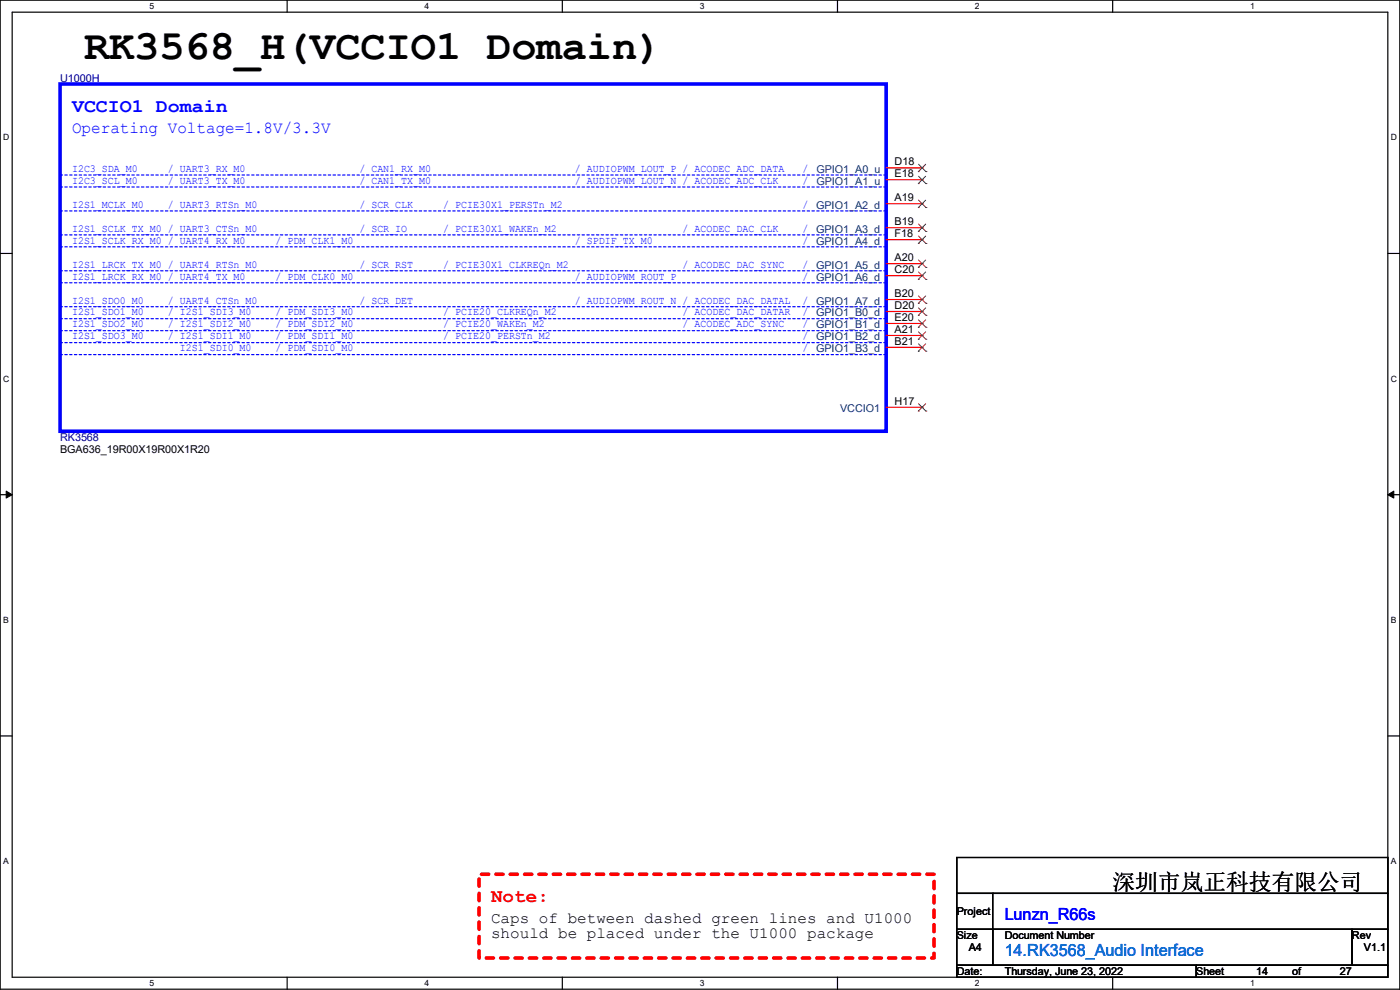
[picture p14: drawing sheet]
<svg xmlns="http://www.w3.org/2000/svg" width="297mm" height="210mm" viewBox="0 0 297 210" stroke-linecap="round" stroke-linejoin="round" font-family="sans-serif">
<defs><g id="words">
<text font-size="8.9" x="17.8" y="12.5">RK3568_H(VCCIO1 Domain)</text>
<text font-size="4.8" x="236" y="188.8">深圳市岚正科技有限公司</text>
<text font-size="4.1" fill="#00f" x="15.3" y="23.8">VCCIO1 Domain</text>
<text font-size="4.1" fill="#f00" x="104.2" y="191.4">Note:</text>
<g font-size="3.6" fill="#00f">
<text x="15.3" y="28.2">Operating Voltage=1.8V/3.3V</text>
<text x="213.1" y="195.2">Lunzn_R66s</text>
</g>
<text font-size="3.6" fill="#0080ff" x="213.1" y="202.9">14.RK3568_Audio Interface</text>
<g font-size="3.3">
<text x="104.2" y="195.7">Caps of between dashed green lines and U1000</text>
<text x="104.2" y="199">should be placed under the U1000 package</text>
</g>
<g font-size="2.3" fill="#000080">
<text x="12.7" y="17.4">U1000H</text>
<text x="12.7" y="93.6">RK3568</text>
</g>
<g font-size="2.3">
<text x="189.8" y="35.1">D18</text>
<text x="189.8" y="37.6">E18</text>
<text x="189.8" y="42.7">A19</text>
<text x="189.8" y="47.8">B19</text>
<text x="189.8" y="50.3">F18</text>
<text x="189.8" y="55.4">A20</text>
<text x="189.8" y="57.9">C20</text>
<text x="189.8" y="63">B20</text>
<text x="189.8" y="65.5">D20</text>
<text x="189.8" y="68.1">E20</text>
<text x="189.8" y="70.6">A21</text>
<text x="189.8" y="73.2">B21</text>
<text x="189.8" y="85.9">H17</text>
<text x="12.7" y="96.1">BGA636_19R00X19R00X1R20</text>
<text x="203" y="194.1">Project</text>
<text x="203" y="199.2">Size</text>
<text x="205.5" y="201.8">A4</text>
<text x="213.1" y="199.2">Document Number</text>
<text x="286.8" y="199.2">Rev</text>
<text x="289.4" y="201.8">V1.1</text>
<text x="203" y="206.8">Date:</text>
<text x="213.2" y="206.8">Thursday, June 23, 2022</text>
<text x="253.8" y="206.8">Sheet</text>
<text x="266.5" y="206.8">14</text>
<text x="274.1" y="206.8">of</text>
<text x="284.3" y="206.8">27</text>
</g>
<g font-size="2.3" fill="#00f">
<text x="15.3" y="39">I2C3_SCL_M0</text>
<text x="15.3" y="36.4">I2C3_SDA_M0</text>
<text x="35.6" y="39">/ UART3_TX_M0</text>
<text x="35.6" y="36.4">/ UART3_RX_M0</text>
<text x="76.2" y="39">/ CAN1_TX_M0</text>
<text x="76.2" y="36.4">/ CAN1_RX_M0</text>
<text x="122" y="36.4">/ AUDIOPWM_LOUT_P / ACODEC_ADC_DATA</text>
<text x="122" y="39">/ AUDIOPWM_LOUT_N / ACODEC_ADC_CLK</text>
<text x="170.2" y="39">/</text>
<text x="170.2" y="36.4">/</text>
<text x="15.3" y="44.1">I2S1_MCLK_M0</text>
<text x="35.6" y="44.1">/ UART3_RTSn_M0</text>
<text x="76.2" y="44.1">/ SCR_CLK</text>
<text x="94" y="44.1">/ PCIE30X1_PERSTn_M2</text>
<text x="170.2" y="44.1">/</text>
<text x="15.3" y="49.1">I2S1_SCLK_TX_M0 / UART3_CTSn_M0</text>
<text x="15.3" y="51.7">I2S1_SCLK_RX_M0 / UART4_RX_M0</text>
<text x="58.5" y="51.7">/ PDM_CLK1_M0</text>
<text x="76.2" y="49.1">/ SCR_IO</text>
<text x="94" y="49.1">/ PCIE30X1_WAKEn_M2</text>
<text x="122" y="51.7">/ SPDIF_TX_M0</text>
<text x="144.8" y="49.1">/ ACODEC_DAC_CLK</text>
<text x="170.2" y="51.7">/</text>
<text x="170.2" y="49.1">/</text>
<text x="15.3" y="56.8">I2S1_LRCK_TX_M0 / UART4_RTSn_M0</text>
<text x="15.3" y="59.3">I2S1_LRCK_RX_M0 / UART4_TX_M0</text>
<text x="58.5" y="59.3">/ PDM_CLK0_M0</text>
<text x="76.2" y="56.8">/ SCR_RST</text>
<text x="94" y="56.8">/ PCIE30X1_CLKREQn_M2</text>
<text x="122" y="59.3">/ AUDIOPWM_ROUT_P</text>
<text x="144.8" y="56.8">/ ACODEC_DAC_SYNC</text>
<text x="170.2" y="59.3">/</text>
<text x="170.2" y="56.8">/</text>
<text x="15.3" y="64.4">I2S1_SDO0_M0</text>
<text x="35.6" y="64.4">/ UART4_CTSn_M0</text>
<text x="76.2" y="64.4">/ SCR_DET</text>
<text x="122" y="64.4">/ AUDIOPWM_ROUT_N / ACODEC_DAC_DATAL</text>
<text x="170.2" y="64.4">/</text>
<text x="15.3" y="66.9">I2S1_SDO1_M0</text>
<text x="15.3" y="69.5">I2S1_SDO2_M0</text>
<text x="35.6" y="69.5">/ I2S1_SDI2_M0</text>
<text x="35.6" y="66.9">/ I2S1_SDI3_M0</text>
<text x="58.5" y="66.9">/ PDM_SDI3_M0</text>
<text x="58.5" y="69.5">/ PDM_SDI2_M0</text>
<text x="94" y="66.9">/ PCIE20_CLKREQn_M2</text>
<text x="94" y="69.5">/ PCIE20_WAKEn_M2</text>
<text x="144.8" y="69.5">/ ACODEC_ADC_SYNC</text>
<text x="144.8" y="66.9">/ ACODEC_DAC_DATAR</text>
<text x="170.2" y="66.9">/</text>
<text x="170.2" y="69.5">/</text>
<text x="15.3" y="72">I2S1_SDO3_M0</text>
<text x="35.6" y="72">/ I2S1_SDI1_M0</text>
<text x="38.1" y="74.5">I2S1_SDI0_M0</text>
<text x="58.5" y="72">/ PDM_SDI1_M0</text>
<text x="58.5" y="74.5">/ PDM_SDI0_M0</text>
<text x="94" y="72">/ PCIE20_PERSTn_M2</text>
<text x="170.2" y="72">/</text>
<text x="170.2" y="74.5">/</text>
</g>
<g font-size="2.3" fill="#004080">
<text x="173.2" y="36.7">GPIO1_A0_u</text>
<text x="173.2" y="39.2">GPIO1_A1_u</text>
<text x="173.1" y="44.3">GPIO1_A2_d</text>
<text x="173.1" y="49.4">GPIO1_A3_d</text>
<text x="173.1" y="51.9">GPIO1_A4_d</text>
<text x="173.1" y="57">GPIO1_A5_d</text>
<text x="173.1" y="59.5">GPIO1_A6_d</text>
<text x="173.1" y="64.6">GPIO1_A7_d</text>
<text x="173.1" y="67.1">GPIO1_B0_d</text>
<text x="173.1" y="69.7">GPIO1_B1_d</text>
<text x="173.1" y="72.2">GPIO1_B2_d</text>
<text x="173.1" y="74.8">GPIO1_B3_d</text>
<text x="178.2" y="87.5">VCCIO1</text>
</g>
<g font-size="1.8">
<text x="31.7" y="1.9">5</text>
<text x="90.1" y="1.9">4</text>
<text x="148.5" y="1.9">3</text>
<text x="206.8" y="1.9">2</text>
<text x="265.2" y="1.9">1</text>
<text x=".7" y="29.8">D</text>
<text x="295.1" y="29.8">D</text>
<text x=".7" y="80.9">C</text>
<text x="295.1" y="80.9">C</text>
<text x=".7" y="132.1">B</text>
<text x="295.1" y="132.1">B</text>
<text x=".7" y="183.3">A</text>
<text x="295.1" y="183.3">A</text>
<text x="31.7" y="209.2">5</text>
<text x="90.1" y="209.2">4</text>
<text x="148.5" y="209.2">3</text>
<text x="206.8" y="209.2">2</text>
<text x="265.2" y="209.2">1</text>
</g>
</g></defs>
<path d="M0 0h297v209.8h-297zM2.6 2.6h291.8v204.7h-291.8z" fill="none" stroke="#000" stroke-width=".25"/>
<g fill="#fff">
<path d="M31.7 .3h1v2h-1z"/>
<path d="M31.7 207.6h1v1.9h-1z"/>
</g>
<path d="M60.9 0v2.6M60.9 207.3v2.5" fill="none" stroke="#000" stroke-width=".25"/>
<g fill="#fff">
<path d="M90.1 .3h1v2h-1z"/>
<path d="M90.1 207.6h1v1.9h-1z"/>
</g>
<path d="M119.3 0v2.6M119.3 207.3v2.5" fill="none" stroke="#000" stroke-width=".25"/>
<g fill="#fff">
<path d="M148.5 .3h.9v2h-.9z"/>
<path d="M148.5 207.6h.9v1.9h-.9z"/>
</g>
<path d="M177.7 0v2.6M177.7 207.3v2.5" fill="none" stroke="#000" stroke-width=".25"/>
<g fill="#fff">
<path d="M206.8 .3h1v2h-1z"/>
<path d="M206.8 207.6h1v1.9h-1z"/>
</g>
<path d="M236.1 0v2.6M236.1 207.3v2.5" fill="none" stroke="#000" stroke-width=".25"/>
<g fill="#fff">
<path d="M265.2 .3h1v2h-1z"/>
<path d="M265.2 207.6h1v1.9h-1z"/>
<path d="M.7 28.2h1.2v1.9h-1.2z"/>
<path d="M295.1 28.2h1.2v1.9h-1.2z"/>
<path d="M.7 79.3h1.2v2h-1.2z"/>
<path d="M295.1 79.3h1.2v2h-1.2z"/>
</g>
<path d="M0 53.8h2.6M294.4 53.8h2.6" fill="none" stroke="#000" stroke-width=".25"/>
<g fill="#fff">
<path d="M.7 130.5h1.2v2h-1.2z"/>
<path d="M295.1 130.5h1.1v2h-1.1z"/>
</g>
<path d="M0 104.9h2.6M294.4 104.9h2.6" fill="none" stroke="#000" stroke-width=".25"/>
<path d="M1.3 104.2l1.3 .7-1.3 .8zM294.4 104.9l1.3-.7v1.5z" fill="#000" stroke="#000" stroke-width=".21"/>
<g fill="#fff">
<path d="M.7 181.7h1.2v2h-1.2z"/>
<path d="M295.1 181.7h1.1v2h-1.1z"/>
</g>
<path d="M0 156.1h2.6M294.4 156.1h2.6M203 181.9h91.4v7.6h-91.4zM203 189.5h91.4v7.6h-91.4zM203 197.1h7.6v7.7h-7.6zM210.6 197.1h76.2v7.7h-76.2zM210.6 189.5h.1M210.6 189.5v7.6M286.8 197.1h7.6v7.7h-7.6zM203 204.8h50.8v2.5h-50.8zM253.8 204.8h40.6v2.5h-40.6z" fill="none" stroke="#000" stroke-width=".25"/>
<path d="M101.6 185.5h96.6v17.7h-96.6z" fill="none" stroke="#f00" stroke-width=".76" stroke-dasharray="1.5 1.5"/>
<g fill="none" stroke="#00f" stroke-width=".25" stroke-dasharray=".5 .5">
<path d="M12.7 37.1h.1M12.7 39.7h.1M188 37.1h-175.3M188 39.7h-175.3M12.7 44.7h.1M12.7 49.8h.1M12.7 57.4h.1M12.7 60h.1M12.7 52.4h.1M188 44.7h-175.3M188 49.8h-175.3M188 57.4h-175.3"/>
<path d="M188 60h-175.3M188 52.4h-175.3M12.7 65.1h.1M12.7 67.6h.1M12.7 70.1h.1M12.7 72.7h.1M12.7 75.2h.1M188 65.1h-175.3M188 67.6h-175.3M188 70.1h-175.3M188 72.7h-175.3M188 75.2h-175.3"/>
</g>
<path d="M12.7 17.8h175.3v73.7h-175.3z" fill="none" stroke="#00f" stroke-width=".76"/>
<g fill="none" stroke="#f00" stroke-width=".25">
<path d="M188 35.6h7.6M188 38.1h7.6M195.6 35.6h.1M195.6 38.1h.1M188 43.2h7.6M188 48.3h7.6M188 50.8h7.6M188 55.9h7.6M188 58.5h7.6M195.6 43.2h.1M195.6 48.3h.1M195.6 50.8h.1"/>
<path d="M195.6 55.9h.1M195.6 58.5h.1M188 63.5h7.6M188 66.1h7.6M188 68.6h7.6M188 71.2h7.6M188 73.7h7.6M195.6 63.5h.1M195.6 66.1h.1M195.6 68.6h.1M195.6 71.2h.1M195.6 73.7h.1"/>
<path d="M188 86.4h7.6M195.6 86.4h.1"/>
</g>
<g fill="none" stroke="#804000" stroke-width=".21">
<path d="M194.8 36.4h.1M194.8 38.9h.1M194.9 34.8l1.5 1.6M194.9 37.4l1.5 1.5M196.4 34.8l-1.6 1.6M196.4 37.4l-1.6 1.5M196.4 36.4h.1M196.4 38.9h.1M194.8 44h.1M194.8 49.1h.1M194.8 51.6h.1M194.8 56.7h.1"/>
<path d="M194.8 59.3h.1M194.9 42.5l1.5 1.5M194.9 47.5l1.5 1.6M194.9 50.1l1.5 1.5M194.9 55.2l1.5 1.5M194.9 57.7l1.5 1.6M196.4 42.5l-1.6 1.5M196.4 47.5l-1.6 1.6M196.4 50.1l-1.6 1.5M196.4 55.2l-1.6 1.5M196.4 57.7l-1.6 1.6M196.4 44h.1"/>
<path d="M196.4 49.1h.1M196.4 51.6h.1M196.4 56.7h.1M196.4 59.3h.1M194.8 64.3h.1M194.8 66.9h.1M194.8 69.4h.1M194.8 72h.1M194.8 74.5h.1M194.9 62.8l1.5 1.5M194.9 65.3l1.5 1.6M194.9 67.9l1.5 1.5"/>
<path d="M194.9 70.4l1.5 1.6M194.9 72.9l1.5 1.6M196.4 62.8l-1.6 1.5M196.4 65.3l-1.6 1.6M196.4 67.9l-1.6 1.5M196.4 70.4l-1.6 1.6M196.4 72.9l-1.6 1.6M196.4 64.3h.1M196.4 66.9h.1M196.4 69.4h.1M196.4 72h.1M196.4 74.5h.1"/>
<path d="M194.8 87.2h.1M194.9 85.6l1.5 1.6M196.4 85.6l-1.6 1.6M196.4 87.2h.1"/>
</g>
<use href="#words"/>
</svg>
